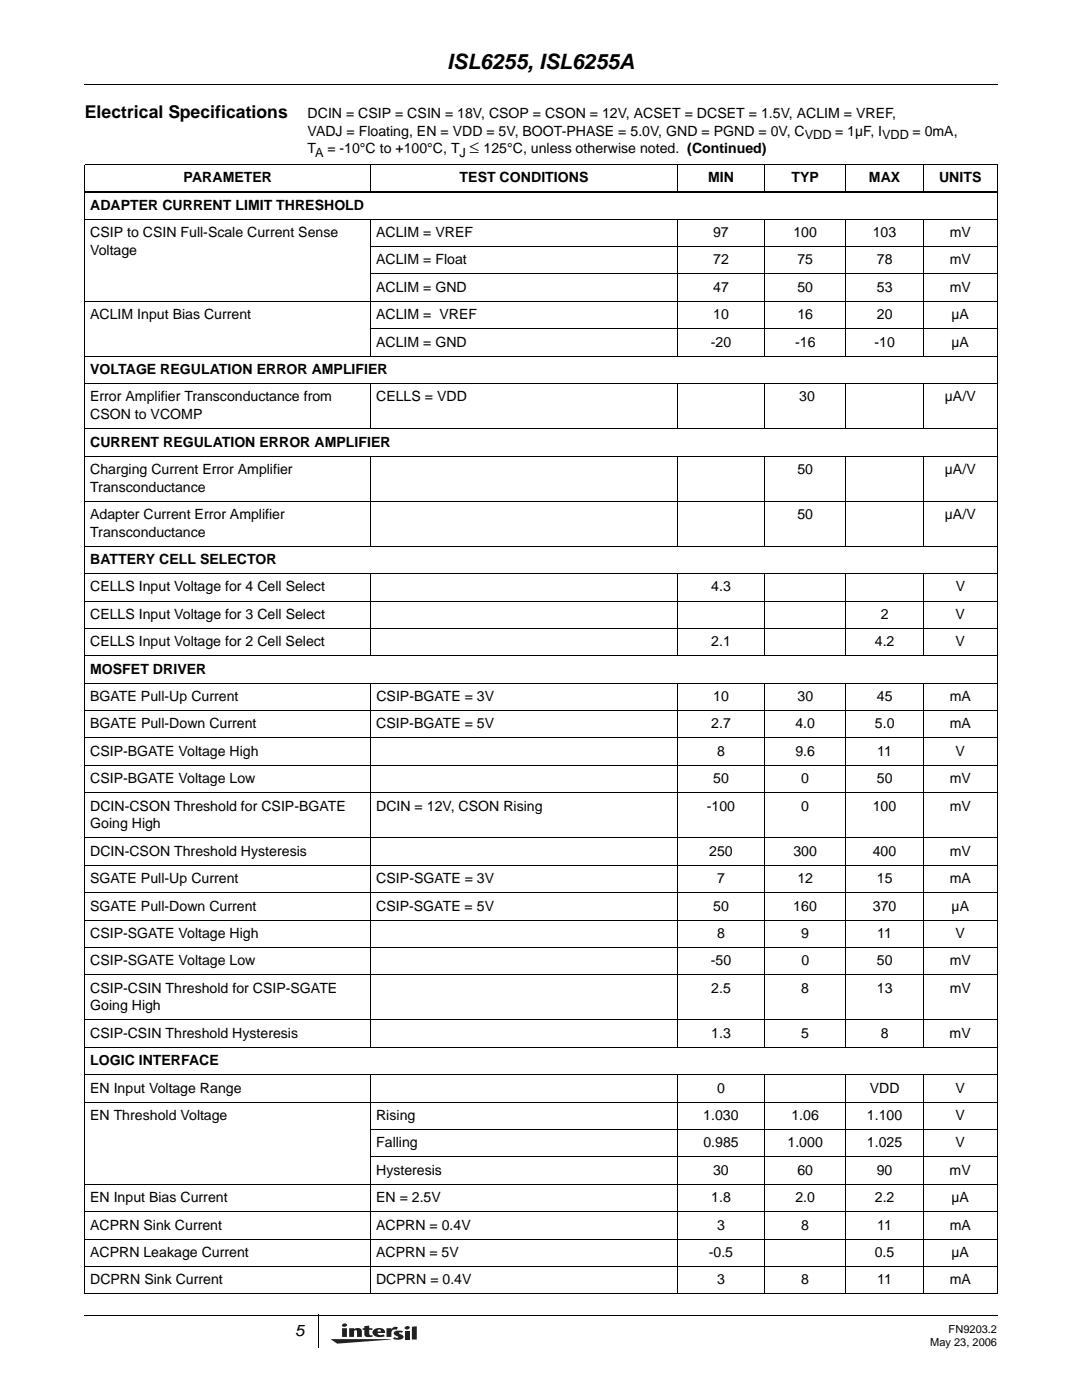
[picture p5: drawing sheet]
<svg xmlns="http://www.w3.org/2000/svg" width="216mm" height="279mm" viewBox="0 0 216 279" stroke-linecap="round" stroke-linejoin="round" font-family="sans-serif">
<defs><g id="words">
<text font-size="4.2" x="89.3" y="13.8">ISL6255, ISL6255A</text>
<g font-size="3.5">
<text x="16.9" y="23.5">Electrical Specifications</text>
<text x="93.7" y="30.6">≤</text>
</g>
<text font-size="3.2" x="58.9" y="266.5">5</text>
<g font-size="2.8">
<text x="61.4" y="23.5">DCIN = CSIP = CSIN = 18V, CSOP = CSON = 12V, ACSET = DCSET = 1.5V, ACLIM = VREF,</text>
<text x="61.4" y="27.1">VADJ = Floating, EN = VDD = 5V, BOOT-PHASE = 5.0V, GND = PGND = 0V, C</text>
<text x="61.4" y="30.6">T</text>
<text x="65.3" y="30.6">= -10°C to +100°C, T</text>
<text x="96.5" y="30.6">125°C, unless otherwise noted. (Continued)</text>
<text x="18" y="41.8">ADAPTER CURRENT LIMIT THRESHOLD</text>
<text x="36.6" y="36.4">PARAMETER</text>
<text x="91.7" y="36.4">TEST CONDITIONS</text>
<text x="141.3" y="36.4">MIN</text>
<text x="157.9" y="36.4">TYP</text>
<text x="173.4" y="36.4">MAX</text>
<text x="187.4" y="36.4">UNITS</text>
<text x="18" y="47.3">CSIP to CSIN Full-Scale Current Sense</text>
<text x="75.1" y="47.3">ACLIM = VREF</text>
<text x="142.3" y="47.3">97</text>
<text x="158.3" y="47.3">100</text>
<text x="174.2" y="47.3">103</text>
<text x="189.5" y="47.3">mV</text>
<text x="18" y="50.8">Voltage</text>
<text x="75.1" y="52.8">ACLIM = Float</text>
<text x="142.3" y="52.8">72</text>
<text x="159.1" y="52.8">75</text>
<text x="174.9" y="52.8">78</text>
<text x="189.5" y="52.8">mV</text>
<text x="75.1" y="58.2">ACLIM = GND</text>
<text x="142.3" y="58.2">47</text>
<text x="159.1" y="58.2">50</text>
<text x="174.9" y="58.2">53</text>
<text x="189.5" y="58.2">mV</text>
<text x="18" y="63.7">ACLIM Input Bias Current</text>
<text x="75.1" y="63.7">ACLIM = VREF</text>
<text x="142.3" y="63.7">10</text>
<text x="159.1" y="63.7">16</text>
<text x="174.9" y="63.7">20</text>
<text x="189.9" y="63.7">µA</text>
<text x="75.1" y="69.2">ACLIM = GND</text>
<text x="141.8" y="69.2">-20</text>
<text x="158.6" y="69.2">-16</text>
<text x="174.5" y="69.2">-10</text>
<text x="189.9" y="69.2">µA</text>
<text x="18" y="74.6">VOLTAGE REGULATION ERROR AMPLIFIER</text>
<text x="18" y="80.1">Error Amplifier Transconductance from</text>
<text x="18" y="83.6">CSON to VCOMP</text>
<text x="75.1" y="80.1">CELLS = VDD</text>
<text x="159.5" y="80.1">30</text>
<text x="188.5" y="80.1">µA/V</text>
<text x="18" y="89.1">CURRENT REGULATION ERROR AMPLIFIER</text>
<text x="18" y="94.6">Charging Current Error Amplifier</text>
<text x="159.1" y="94.6">50</text>
<text x="188.5" y="94.6">µA/V</text>
<text x="18" y="98.1">Transconductance</text>
<text x="18" y="103.6">Adapter Current Error Amplifier</text>
<text x="18" y="107.1">Transconductance</text>
<text x="159.1" y="103.6">50</text>
<text x="188.5" y="103.6">µA/V</text>
<text x="18" y="112.6">BATTERY CELL SELECTOR</text>
<text x="18" y="118">CELLS Input Voltage for 4 Cell Select</text>
<text x="141.9" y="118">4.3</text>
<text x="190.7" y="118">V</text>
<text x="18" y="123.5">CELLS Input Voltage for 3 Cell Select</text>
<text x="175.7" y="123.5">2</text>
<text x="190.7" y="123.5">V</text>
<text x="18" y="129">CELLS Input Voltage for 2 Cell Select</text>
<text x="141.9" y="129">2.1</text>
<text x="174.6" y="129">4.2</text>
<text x="190.7" y="129">V</text>
<text x="18" y="134.4">MOSFET DRIVER</text>
<text x="18" y="139.9">BGATE Pull-Up Current</text>
<text x="75.1" y="139.9">CSIP-BGATE = 3V</text>
<text x="142.3" y="139.9">10</text>
<text x="159.1" y="139.9">30</text>
<text x="175" y="139.9">45</text>
<text x="189.5" y="139.9">mA</text>
<text x="18" y="145.4">BGATE Pull-Down Current</text>
<text x="75.1" y="145.4">CSIP-BGATE = 5V</text>
<text x="141.9" y="145.4">2.7</text>
<text x="158.7" y="145.4">4.0</text>
<text x="174.6" y="145.4">5.0</text>
<text x="189.5" y="145.4">mA</text>
<text x="18" y="150.8">CSIP-BGATE Voltage High</text>
<text x="143.1" y="150.8">8</text>
<text x="158.7" y="150.8">9.6</text>
<text x="175" y="150.8">11</text>
<text x="190.7" y="150.8">V</text>
<text x="18" y="156.3">CSIP-BGATE Voltage Low</text>
<text x="18" y="161.8">DCIN-CSON Threshold for CSIP-BGATE</text>
<text x="75.1" y="161.8">DCIN = 12V, CSON Rising</text>
<text x="141" y="161.8">-100</text>
<text x="142.3" y="156.3">50</text>
<text x="159.9" y="156.3">0</text>
<text x="159.9" y="161.8">0</text>
<text x="174.2" y="161.8">100</text>
<text x="174.9" y="156.3">50</text>
<text x="189.5" y="156.3">mV</text>
<text x="189.5" y="161.8">mV</text>
<text x="18" y="165.3">Going High</text>
<text x="18" y="170.8">DCIN-CSON Threshold Hysteresis</text>
<text x="141.5" y="170.8">250</text>
<text x="158.3" y="170.8">300</text>
<text x="174.2" y="170.8">400</text>
<text x="189.5" y="170.8">mV</text>
<text x="18" y="176.2">SGATE Pull-Up Current</text>
<text x="75.1" y="176.2">CSIP-SGATE = 3V</text>
<text x="143.1" y="176.2">7</text>
<text x="159.1" y="176.2">12</text>
<text x="175" y="176.2">15</text>
<text x="189.5" y="176.2">mA</text>
<text x="18" y="181.7">SGATE Pull-Down Current</text>
<text x="75.1" y="181.7">CSIP-SGATE = 5V</text>
<text x="142.3" y="181.7">50</text>
<text x="158.3" y="181.7">160</text>
<text x="174.2" y="181.7">370</text>
<text x="189.9" y="181.7">µA</text>
<text x="18" y="187.2">CSIP-SGATE Voltage High</text>
<text x="143.1" y="187.2">8</text>
<text x="159.9" y="187.2">9</text>
<text x="175" y="187.2">11</text>
<text x="190.7" y="187.2">V</text>
<text x="18" y="192.6">CSIP-SGATE Voltage Low</text>
<text x="141.8" y="192.6">-50</text>
<text x="159.9" y="192.6">0</text>
<text x="174.9" y="192.6">50</text>
<text x="189.5" y="192.6">mV</text>
<text x="18" y="198.1">CSIP-CSIN Threshold for CSIP-SGATE</text>
<text x="18" y="201.6">Going High</text>
<text x="141.9" y="198.1">2.5</text>
<text x="159.9" y="198.1">8</text>
<text x="174.9" y="198.1">13</text>
<text x="189.5" y="198.1">mV</text>
<text x="18" y="207.1">CSIP-CSIN Threshold Hysteresis</text>
<text x="141.9" y="207.1">1.3</text>
<text x="159.9" y="207.1">5</text>
<text x="175.7" y="207.1">8</text>
<text x="189.5" y="207.1">mV</text>
<text x="18" y="212.6">LOGIC INTERFACE</text>
<text x="18" y="218.1">EN Input Voltage Range</text>
<text x="143.1" y="218.1">0</text>
<text x="173.5" y="218.1">VDD</text>
<text x="190.7" y="218.1">V</text>
<text x="18" y="223.5">EN Threshold Voltage</text>
<text x="75.1" y="223.5">Rising</text>
<text x="140.3" y="223.5">1.030</text>
<text x="157.9" y="223.5">1.06</text>
<text x="173" y="223.5">1.100</text>
<text x="190.7" y="223.5">V</text>
<text x="75.1" y="229">Falling</text>
<text x="140.3" y="229">0.985</text>
<text x="157.1" y="229">1.000</text>
<text x="173" y="229">1.025</text>
<text x="190.7" y="229">V</text>
<text x="18" y="239.9">EN Input Bias Current</text>
<text x="75.1" y="239.9">EN = 2.5V</text>
<text x="75.1" y="234.5">Hysteresis</text>
<text x="141.9" y="239.9">1.8</text>
<text x="142.3" y="234.5">30</text>
<text x="158.7" y="239.9">2.0</text>
<text x="159.1" y="234.5">60</text>
<text x="174.6" y="239.9">2.2</text>
<text x="174.9" y="234.5">90</text>
<text x="189.5" y="234.5">mV</text>
<text x="189.9" y="239.9">µA</text>
<text x="18" y="245.4">ACPRN Sink Current</text>
<text x="75.1" y="245.4">ACPRN = 0.4V</text>
<text x="143.1" y="245.4">3</text>
<text x="159.9" y="245.4">8</text>
<text x="175" y="245.4">11</text>
<text x="189.5" y="245.4">mA</text>
<text x="18" y="250.9">ACPRN Leakage Current</text>
<text x="75.1" y="250.9">ACPRN = 5V</text>
<text x="141.4" y="250.9">-0.5</text>
<text x="174.5" y="250.9">0.5</text>
<text x="189.8" y="250.9">µA</text>
<text x="18" y="256.3">DCPRN Sink Current</text>
<text x="75" y="256.3">DCPRN = 0.4V</text>
<text x="143.1" y="256.3">3</text>
<text x="159.9" y="256.3">8</text>
<text x="175" y="256.3">11</text>
<text x="189.5" y="256.3">mA</text>
</g>
<g font-size="2.5">
<text x="160.6" y="27.7">VDD = 1µF, IVDD = 0mA,</text>
<text x="62.9" y="31.3">A</text>
<text x="91.7" y="31.3">J</text>
</g>
<g font-size="2.2">
<text x="185.6" y="268.6">May 23, 2006</text>
<text x="189.3" y="266.1">FN9203.2</text>
</g>
</g></defs>
<path d="M16.8 16.8l.1 .2zM16.8 262.4l.1 .2zM63.4 262.4l.2 .1z" fill="#000"/>
<path d="M16.9 16.9h182.2M16.9 262.5h182.2M63.5 262.5v6.4" fill="none" stroke="#000" stroke-width=".2"/>
<path d="M65.9 264.1h17.3v4.1h-17.3z" fill="#fff"/>
<g fill="#231f20">
<path d="M80.8 264.8a.55 .55 0 0 1 1 .2 .55 .55 0 0 1-.5 .3 .55 .55 0 0 1-.6-.3z"/>
<path d="M65.9 267.2l12.2 .1-10.8 .9z"/>
<path d="M77.1 265.1h1v.2a.93 .93 0 0 1 1.3-.4l-.3 .5a.67 .67 0 0 0-.7 0 .67 .67 0 0 0-.3 .7v.7h-1z"/>
<path d="M69.7 265.1h.9v.2a.96 .96 0 0 1 1.6 .4v1.1h-1v-1.1l-.2-.2-.3 .2-.1 1.1h-.9z"/>
<path d="M72.7 264.7l1-.1v.5h.6v.3h-.6v.9l.3 .2 .3-.1 .1 .3-.6 .1a.87 .87 0 0 1-1.1-.5v-.9h-.3v-.3h.3z"/>
<path d="M80.8 265.6h.9v1.7h-.9z"/>
<path d="M82.2 264.8l1-.1v2.6h-1z"/>
<path d="M78.7 265.8l.6-.2 1.1 .1-.2 .3-.5-.1v.3a.74 .74 0 0 1 .8 .8 1.93 1.93 0 0 1-2.1 .2l.3-.3a.57 .57 0 0 0 .8 0l-.8-.5a.38 .38 0 0 1 0-.6z"/>
<path d="M68.3 265.1v1.7h.9v-1.7zM68.3 264.3l-.1 .2a.5 .5 0 0 0 .6 .3 .5 .5 0 0 0 .4-.5 .64 .64 0 0 0-.9 0z"/>
<path d="M74.5 265.4a.86 .86 0 0 0-.1 .9 .86 .86 0 0 0 .8 .5l1.6-.1-.3-.4-.3 .1a.61 .61 0 0 1-.9-.4h1.5a.93 .93 0 0 0-1.1-1l-.5 .1zM75.5 265.4h.4l.1 .3h-.7z"/>
</g>
<g fill="none" stroke="#000" stroke-width=".2">
<path d="M16.9 32.8h57.1M16.9 32.9v225.3M74 32.7v5.7M74 32.8h125M135.2 32.8v5.6M152.6 32.8v5.6M168.8 32.8v5.6M184.3 32.8v5.6M199 32.9v225.3M16.9 43.7h182.1M74 49.2h125M74 54.7h125"/>
<path d="M74 43.7v27.4M135.2 43.7v27.4M152.6 43.7v27.4M168.8 43.7v27.4M184.3 43.7v27.4M16.9 60.2h182.1M16.9 71.1h182.1M16.9 76.6h182.1M74 65.6h125M74 76.5v9.1M135.2 76.5v9.1M152.6 76.5v9.1"/>
<path d="M168.8 76.5v9.1M184.3 76.5v9.1M16.9 85.6h182.1M16.9 91h182.1M74 91v18.1M135.2 91v18.1M152.6 91v18.1M168.8 91v18.1M184.3 91v18.1M16.9 100h182.1M16.9 109h182.1M16.9 114.5h182.1"/>
<path d="M16.9 120h182.1M74 114.4v16.5M135.2 114.4v16.5M152.6 114.4v16.5M168.8 114.4v16.5M184.3 114.4v16.5M16.9 125.4h182.1M16.9 130.9h182.1M16.9 136.4h182.1M74 136.3v72.8M135.2 136.3v72.8M152.6 136.3v72.8"/>
<path d="M168.8 136.3v72.8M184.3 136.3v72.8M16.9 141.8h182.1M16.9 147.3h182.1M16.9 152.8h182.1M16.9 158.2h182.1M16.9 167.2h182.1M16.9 172.7h182.1M16.9 178.2h182.1M16.9 183.6h182.1M16.9 189.1h182.1M16.9 194.6h182.1"/>
<path d="M16.9 203.6h182.1M16.9 209h182.1M16.9 214.5h182.1M16.9 220h182.1M74 214.4v43.9M135.2 214.4v43.9M152.6 214.4v43.9M168.8 214.4v43.9M184.3 214.4v43.9M16.9 236.4h182.1M74 225.4h125M74 230.9h125"/>
<path d="M16.9 241.8h182.1M16.9 247.3h182.1M16.9 252.8h182.1M16.9 258.2h182.1"/>
</g>
<path d="M16.9 38.3h182.1" fill="none" stroke="#000" stroke-width=".36"/>
<use href="#words"/>
</svg>
